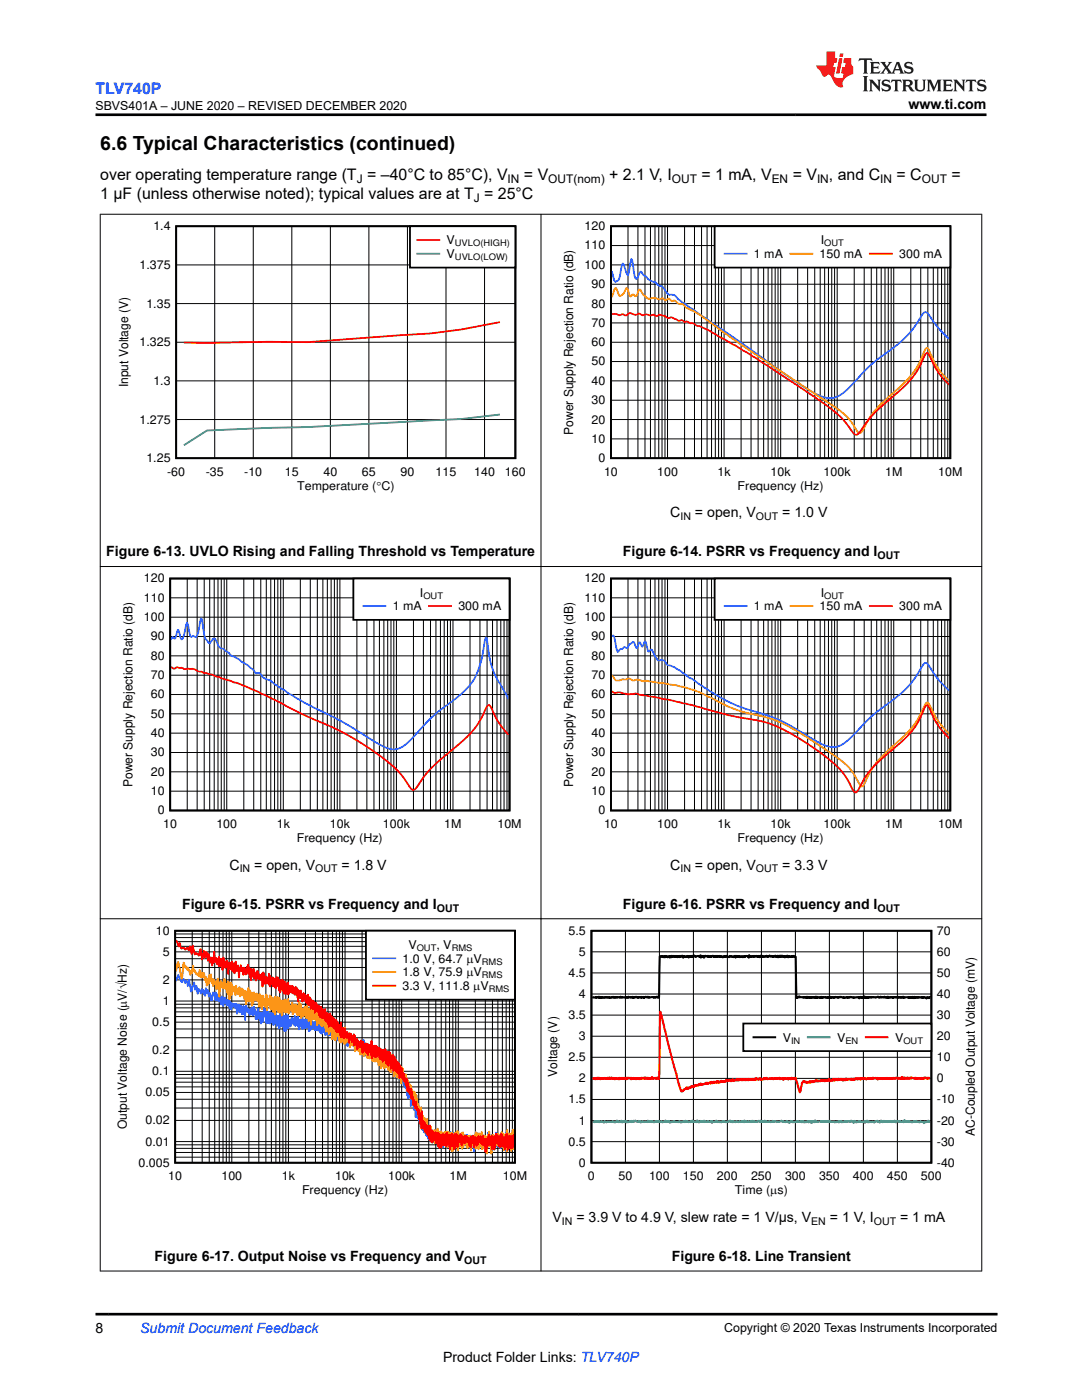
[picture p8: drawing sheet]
<svg xmlns="http://www.w3.org/2000/svg" width="216mm" height="279mm" viewBox="0 0 216 279" stroke-linecap="round" stroke-linejoin="round" font-family="sans-serif">
<defs><g id="words">
<text font-size="3.9" x="20" y="29.9">6.6 Typical Characteristics (continued)</text>
<text font-size="3.2" fill="#00f" x="19" y="18.7">TLV740P</text>
<g font-size="3.2">
<text x="20" y="35.8">over operating temperature range (T = –40°C to 85°C), V</text>
<text x="104.6" y="35.8">= V</text>
<text x="121.5" y="35.8">+ 2.1 V, I</text>
<text x="140" y="35.8">= 1 mA, V</text>
<text x="158.2" y="35.8">= V</text>
<text x="165.4" y="35.8">, and C</text>
<text x="178.9" y="35.8">= C</text>
<text x="189.8" y="35.8">=</text>
<text x="20" y="39.6">1 µF (unless otherwise noted); typical values are at T = 25°C</text>
</g>
<g font-size="2.8">
<text x="181.3" y="21.8">www.ti.com</text>
<text x="133.7" y="103.3">C</text>
<text x="138.7" y="103.3">= open, V</text>
<text x="156.1" y="103.3">= 1.0 V</text>
<text x="21.2" y="111.1">Figure 6-13. UVLO Rising and Falling Threshold vs Temperature</text>
<text x="124.3" y="111.1">Figure 6-14. PSRR vs Frequency and I</text>
<text x="45.8" y="173.6">C</text>
<text x="50.7" y="173.6">= open, V</text>
<text x="68.1" y="173.6">= 1.8 V</text>
<text x="133.7" y="173.6">C</text>
<text x="138.7" y="173.6">= open, V</text>
<text x="156.1" y="173.6">= 3.3 V</text>
<text x="36.3" y="181.4">Figure 6-15. PSRR vs Frequency and I</text>
<text x="124.3" y="181.4">Figure 6-16. PSRR vs Frequency and I</text>
<text x="110.2" y="243.9">V</text>
<text x="115" y="243.9">= 3.9 V to 4.9 V, slew rate = 1 V/µs, V</text>
<text x="165.6" y="243.9">= 1 V, I</text>
<text x="179.6" y="243.9">= 1 mA</text>
<text x="30.8" y="251.7">Figure 6-17. Output Noise vs Frequency and V</text>
<text x="134" y="251.7">Figure 6-18. Line Transient</text>
<text x="19" y="266.1">8</text>
<text x="88.4" y="271.7">Product Folder Links: TLV740P</text>
</g>
<text font-size="2.8" fill="#00f" x="28" y="266.1">Submit Document Feedback</text>
<g font-size="2.5">
<text x="19" y="21.9">SBVS401A – JUNE 2020 – REVISED DECEMBER 2020</text>
<text x="25.6" y="77.3" transform="rotate(-90 25.6 77.3)">Input Voltage (V)</text>
<text x="114.4" y="86.8" transform="rotate(-90 114.4 86.8)">Power Supply Rejection Ratio (dB)</text>
<text x="26.4" y="157.1" transform="rotate(-90 26.4 157.1)">Power Supply Rejection Ratio (dB)</text>
<text x="114.4" y="157.1" transform="rotate(-90 114.4 157.1)">Power Supply Rejection Ratio (dB)</text>
<text x="111.2" y="214.9" transform="rotate(-90 111.2 214.9)">Voltage (V)</text>
<text x="25.3" y="225.4" transform="rotate(-90 25.3 225.4)">Output Voltage Noise (PV/óHz)</text>
<text x="194.5" y="226.7" transform="rotate(-90 194.5 226.7)">AC-Coupled Output Voltage (mV)</text>
<text x="144.5" y="265.8">Copyright © 2020 Texas Instruments Incorporated</text>
</g>
<g font-size="2.4">
<text x="71.2" y="36.5">J</text>
<text x="94.5" y="40.3">J</text>
<text x="101.3" y="36.5">IN</text>
<text x="109.4" y="36.5">OUT(nom)</text>
<text x="134" y="36.5">OUT</text>
<text x="154" y="36.5">EN</text>
<text x="163" y="36.5">IN</text>
<text x="175.6" y="36.5">IN</text>
<text x="183.9" y="36.5">OUT</text>
<text x="30.6" y="45.9">1.4</text>
<text x="116.7" y="45.9">120</text>
<text x="27.8" y="53.7">1.375</text>
<text x="89.1" y="48.7">V</text>
<text x="89.1" y="51.5">V</text>
<text x="116.7" y="53.7">100</text>
<text x="116.7" y="49.8">110</text>
<text x="150.4" y="51.5">1 mA</text>
<text x="163.5" y="51.5">150 mA</text>
<text x="163.8" y="48.8">I</text>
<text x="179.4" y="51.5">300 mA</text>
<text x="118" y="57.5">90</text>
<text x="29.2" y="61.4">1.35</text>
<text x="118" y="65.2">70</text>
<text x="118" y="61.4">80</text>
<text x="27.8" y="69.1">1.325</text>
<text x="118" y="69.1">60</text>
<text x="30.6" y="76.8">1.3</text>
<text x="118" y="76.8">40</text>
<text x="118" y="72.9">50</text>
<text x="118" y="80.7">30</text>
<text x="27.8" y="84.5">1.275</text>
<text x="118" y="88.4">10</text>
<text x="118" y="84.5">20</text>
<text x="29.2" y="92.2">1.25</text>
<text x="33.4" y="95">-60</text>
<text x="41" y="95">-35</text>
<text x="48.7" y="95">-10</text>
<text x="56.8" y="95">15</text>
<text x="64.5" y="95">40</text>
<text x="72.2" y="95">65</text>
<text x="79.9" y="95">90</text>
<text x="86.9" y="95">115</text>
<text x="94.6" y="95">140</text>
<text x="100.8" y="95">160</text>
<text x="119.4" y="92.2">0</text>
<text x="120.5" y="95">10</text>
<text x="131.1" y="95">100</text>
<text x="143.2" y="95">1k</text>
<text x="153.8" y="95">10k</text>
<text x="164.3" y="95">100k</text>
<text x="176.6" y="95">1M</text>
<text x="187.2" y="95">10M</text>
<text x="59.3" y="97.7">Temperature (qC)</text>
<text x="147.2" y="97.7">Frequency (Hz)</text>
<text x="28.7" y="116.2">120</text>
<text x="83.8" y="119.1">I</text>
<text x="116.7" y="116.2">120</text>
<text x="163.8" y="119.1">I</text>
<text x="28.7" y="124">100</text>
<text x="28.7" y="120.1">110</text>
<text x="78.4" y="121.8">1 mA</text>
<text x="91.5" y="121.8">300 mA</text>
<text x="116.7" y="124">100</text>
<text x="116.7" y="120.1">110</text>
<text x="150.4" y="121.8">1 mA</text>
<text x="163.5" y="121.8">150 mA</text>
<text x="179.4" y="121.8">300 mA</text>
<text x="30.1" y="131.7">80</text>
<text x="30.1" y="127.8">90</text>
<text x="118" y="131.7">80</text>
<text x="118" y="127.8">90</text>
<text x="30.1" y="135.5">70</text>
<text x="118" y="135.5">70</text>
<text x="30.1" y="143.2">50</text>
<text x="30.1" y="139.4">60</text>
<text x="118" y="143.2">50</text>
<text x="118" y="139.4">60</text>
<text x="30.1" y="147.1">40</text>
<text x="118" y="147.1">40</text>
<text x="30.1" y="154.8">20</text>
<text x="30.1" y="151">30</text>
<text x="118" y="154.8">20</text>
<text x="118" y="151">30</text>
<text x="30.1" y="158.7">10</text>
<text x="118" y="158.7">10</text>
<text x="31.5" y="162.5">0</text>
<text x="32.6" y="165.3">10</text>
<text x="43.2" y="165.3">100</text>
<text x="55.2" y="165.3">1k</text>
<text x="65.8" y="165.3">10k</text>
<text x="76.4" y="165.3">100k</text>
<text x="88.7" y="165.3">1M</text>
<text x="99.3" y="165.3">10M</text>
<text x="119.4" y="162.5">0</text>
<text x="120.5" y="165.3">10</text>
<text x="131.1" y="165.3">100</text>
<text x="143.2" y="165.3">1k</text>
<text x="153.8" y="165.3">10k</text>
<text x="164.3" y="165.3">100k</text>
<text x="176.6" y="165.3">1M</text>
<text x="187.2" y="165.3">10M</text>
<text x="59.2" y="168">Frequency (Hz)</text>
<text x="147.2" y="168">Frequency (Hz)</text>
<text x="31.1" y="186.5">10</text>
<text x="32.5" y="190.8">5</text>
<text x="81.5" y="189.4">V</text>
<text x="87.1" y="189.4">, V</text>
<text x="113.5" y="186.5">5.5</text>
<text x="115.5" y="190.7">5</text>
<text x="186.9" y="190.7">60</text>
<text x="186.9" y="186.5">70</text>
<text x="32.5" y="196.3">2</text>
<text x="80.3" y="192.1">1.0 V, 64.7 PV</text>
<text x="80.3" y="194.8">1.8 V, 75.9 PV</text>
<text x="80.3" y="197.6">3.3 V, 111.8 PV</text>
<text x="113.5" y="195">4.5</text>
<text x="186.9" y="195">50</text>
<text x="32.5" y="200.6">1</text>
<text x="113.5" y="203.4">3.5</text>
<text x="115.5" y="199.2">4</text>
<text x="186.9" y="203.4">30</text>
<text x="186.9" y="199.2">40</text>
<text x="30.4" y="204.8">0.5</text>
<text x="115.5" y="207.6">3</text>
<text x="156.2" y="207.9">V</text>
<text x="167" y="207.9">V</text>
<text x="178.6" y="207.9">V</text>
<text x="186.9" y="207.6">20</text>
<text x="30.4" y="214.6">0.1</text>
<text x="30.4" y="210.4">0.2</text>
<text x="113.5" y="211.8">2.5</text>
<text x="186.9" y="211.8">10</text>
<text x="29" y="218.8">0.05</text>
<text x="113.5" y="220.2">1.5</text>
<text x="115.5" y="216">2</text>
<text x="186.9" y="220.2">-10</text>
<text x="186.9" y="216">0</text>
<text x="29" y="224.4">0.02</text>
<text x="115.5" y="224.4">1</text>
<text x="186.9" y="224.4">-20</text>
<text x="27.6" y="232.8">0.005</text>
<text x="29" y="228.6">0.01</text>
<text x="113.5" y="228.6">0.5</text>
<text x="115.5" y="232.8">0</text>
<text x="186.9" y="232.8">-40</text>
<text x="186.9" y="228.6">-30</text>
<text x="33.6" y="235.6">10</text>
<text x="44.2" y="235.6">100</text>
<text x="56.2" y="235.6">1k</text>
<text x="60.3" y="238.3">Frequency (Hz)</text>
<text x="66.9" y="235.6">10k</text>
<text x="77.4" y="235.6">100k</text>
<text x="89.7" y="235.6">1M</text>
<text x="100.3" y="235.6">10M</text>
<text x="117.3" y="235.6">0</text>
<text x="123.4" y="235.6">50</text>
<text x="129.5" y="235.6">100</text>
<text x="136.3" y="235.6">150</text>
<text x="143.1" y="235.6">200</text>
<text x="146.7" y="238.3">Time (Ps)</text>
<text x="149.9" y="235.6">250</text>
<text x="156.6" y="235.6">300</text>
<text x="163.4" y="235.6">350</text>
<text x="170.2" y="235.6">400</text>
<text x="177" y="235.6">450</text>
<text x="183.8" y="235.6">500</text>
</g>
<g font-size="2.1">
<text x="135.8" y="103.8">IN</text>
<text x="150.8" y="103.8">OUT</text>
<text x="175.1" y="111.6">OUT</text>
<text x="47.8" y="174.1">IN</text>
<text x="62.9" y="174.1">OUT</text>
<text x="135.8" y="174.1">IN</text>
<text x="150.8" y="174.1">OUT</text>
<text x="87.1" y="181.9">OUT</text>
<text x="175.1" y="181.9">OUT</text>
<text x="112.1" y="244.4">IN</text>
<text x="161.9" y="244.4">EN</text>
<text x="174.4" y="244.4">OUT</text>
<text x="92.6" y="252.2">OUT</text>
</g>
<g font-size="1.8">
<text x="90.8" y="49.2">UVLO(HIGH)</text>
<text x="90.8" y="51.9">UVLO(LOW)</text>
<text x="164.5" y="49.2">OUT</text>
<text x="84.5" y="119.5">OUT</text>
<text x="164.5" y="119.5">OUT</text>
<text x="83.2" y="189.8">OUT</text>
<text x="90.1" y="189.8">RMS</text>
<text x="96.1" y="192.5">RMS</text>
<text x="96.1" y="195.2">RMS</text>
<text x="97.5" y="198">RMS</text>
<text x="157.8" y="208.3">IN</text>
<text x="168.7" y="208.3">EN</text>
<text x="180.3" y="208.3">OUT</text>
</g>
</g></defs>
<path d="M35.2 45.2h67.6v46.2h-67.6z" fill="none" stroke="#000" stroke-width=".36"/>
<g fill="none" stroke="#000" stroke-width=".2">
<path d="M35.2 52.9h67.6M42.8 45.2v46.3M50.5 45.2v46.3M58.2 45.2v46.3M65.9 45.2v46.3M73.6 45.2v46.3M81.3 45.2v46.3M89 45.2v46.3M96.7 45.2v46.3M35.2 76h67.6M35.2 68.3h67.6M35.2 60.6h67.6"/>
<path d="M35.2 83.7h67.6"/>
</g>
<path d="M99.8 64.3l-7.7 1.5-6.2 .7-24.6 1.8-7.7-.1-12.3 .2h-4.6" fill="none" stroke="#f00" stroke-width=".36"/>
<path d="M99.8 82.7l-7.7 .9-30.8 1.6-7.7 .2-12.3 .5-4.6 3" fill="none" stroke="#329865" stroke-width=".36"/>
<path d="M81.8 45.2h21v8.2h-21z" fill-rule="evenodd" fill="#fff"/>
<path d="M81.8 45.2h21v8.2h-21zM121.9 45.2h67.7v46.2h-67.7z" fill="none" stroke="#000" stroke-width=".36"/>
<path d="M83.3 47.9h4.3M122.1 62.7h.7a1.63 1.63 0 0 0 1.5 0l.3 .2a.97 .97 0 0 0 1-.4l.4 .1a1.32 1.32 0 0 0 1.5 0 1.28 1.28 0 0 0 1.5 .1 1.73 1.73 0 0 0 1.5 .1l.6 .3a1.7 1.7 0 0 1 1.8 .1l.3 .3a1.4 1.4 0 0 1 1.6 .2 1.18 1.18 0 0 0 1.3 .2l.4 .3a1.65 1.65 0 0 1 1.3 .3h.5a2.34 2.34 0 0 0 1.6 .7l2.8 1.5 8.2 4.8 11.6 7.7 4.3 3.2a20.4 20.4 0 0 1 3.7 4.2l.2 .1a1.62 1.62 0 0 0 1.3-1.1l1.4-1.9 1.3-1.5 5.8-5.1a16.9 16.9 0 0 0 4.2-6.5l.2-.2a1.89 1.89 0 0 1 1 1.5 13.9 13.9 0 0 0 3.5 4.9" fill="none" stroke="#f00" stroke-width=".36"/>
<path d="M83.3 50.6h4.3" fill="none" stroke="#329865" stroke-width=".36"/>
<g fill="none" stroke="#000" stroke-width=".2">
<path d="M121.9 56.7h67.7M121.9 52.9h67.7M121.9 49h67.7M125.3 45.2v46.3M127.3 45.2v46.3M128.7 45.2v46.3M129.8 45.2v46.3M130.7 45.2v46.3M131.4 45.2v46.3M132.1 45.2v46.3M132.7 45.2v46.3M133.2 45.2v46.3"/>
<path d="M136.6 45.2v46.3M138.6 45.2v46.3M140 45.2v46.3M141.1 45.2v46.3M142 45.2v46.3M142.7 45.2v46.3M143.4 45.2v46.3M144 45.2v46.3M144.5 45.2v46.3M147.9 45.2v46.3M149.9 45.2v46.3M151.3 45.2v46.3"/>
<path d="M152.4 45.2v46.3M153.3 45.2v46.3M154 45.2v46.3M154.7 45.2v46.3M155.2 45.2v46.3M155.8 45.2v46.3M159.2 45.2v46.3M161.2 45.2v46.3M162.6 45.2v46.3M163.7 45.2v46.3M164.5 45.2v46.3M165.3 45.2v46.3"/>
<path d="M166 45.2v46.3M166.5 45.2v46.3M167.1 45.2v46.3M170.5 45.2v46.3M172.4 45.2v46.3M173.9 45.2v46.3M174.9 45.2v46.3M175.8 45.2v46.3M176.6 45.2v46.3M177.2 45.2v46.3M177.8 45.2v46.3M178.3 45.2v46.3"/>
<path d="M181.7 45.2v46.3M183.7 45.2v46.3M185.1 45.2v46.3M186.2 45.2v46.3M187.1 45.2v46.3M187.9 45.2v46.3M188.5 45.2v46.3M189.1 45.2v46.3M121.9 79.9h67.7M121.9 76h67.7M121.9 72.2h67.7M121.9 68.3h67.7"/>
<path d="M121.9 64.4h67.7M121.9 60.6h67.7M121.9 87.6h67.7M121.9 83.7h67.7"/>
</g>
<path d="M122.1 54.1l.5 1.9 .2 .2h.1l.5-.3 .2-.4 .5-2.7 .2-.2 .8 2.2 .2 .1 .7-3.2 .1 .2 .7 3.7 .2 .1 .2-.2 .6-1.3 .5 .6 .6 .3a3.6 3.6 0 0 0 2 1.3l.5 .6a1.24 1.24 0 0 1 1.3 1 1.19 1.19 0 0 0 1.6 .8l.5 .3 1.3 1.2 .7 .4 .7 .6 9.1 6.2 9.8 7 3.9 2.7 2.6 1.4a4.6 4.6 0 0 0 6.2-.9l4.8-5 4.9-3.7 1.9-1.6a26 26 0 0 0 3.7-5l.1-.1a2.11 2.11 0 0 1 1.4 1.3l1.7 2.3 1.8 1.8" fill="none" stroke="#3265ff" stroke-width=".36"/>
<path d="M122.1 59.3l.7-1.8a1.54 1.54 0 0 1 .6 1.2l.2 .3h.3l.5-.4 .6-1.1h.1l.7 1.7a.56 .56 0 0 1 .7-.4l.3 .3 .2-.1 .7-1.2 .6 1a1.99 1.99 0 0 0 1.4 .8l.8-.1 1.2 .2a.61 .61 0 0 1 1 .2l.5-.3a.53 .53 0 0 1 .7 .4l.4 .1a.73 .73 0 0 1 1 .4l.2 .1a1.46 1.46 0 0 1 1.5 .8l1.5 .7 1.5 1 9.2 6.6 17.9 11.9a12 12 0 0 1 4.1 4.6 .4 .4 0 0 0 .7 .1l.1-.2a23.5 23.5 0 0 1 7.1-8.5l1.4-1.2a15.7 15.7 0 0 0 4-6.5l.4-.5a2.54 2.54 0 0 1 1 1.7 13.3 13.3 0 0 0 3.5 5" fill="none" stroke="#ff9800" stroke-width=".36"/>
<path d="M142.6 45.2h47v8.2h-47z" fill-rule="evenodd" fill="#fff"/>
<path d="M142.6 45.2h47v8.2h-47zM34 115.5h67.7v46.3h-67.7z" fill="none" stroke="#000" stroke-width=".36"/>
<path d="M144.6 50.6h4.4M34.1 127.6l.4-.5 .3 .4 .2-.1 .5-1.7 .1 .1 .6 1.8h.1l.4-.7 .7-2.6 .6 2.8 .5-.2 .5 .2 .2-.1a5.3 5.3 0 0 0 .7-2.7l.2-.8 .1-.1 .2 .8a9.2 9.2 0 0 0 .7 3.4l.1 .1a.75 .75 0 0 0 .7 .6l.5-.7 .4-.2 .5 .8a1.41 1.41 0 0 0 1.3 1.3l.9 .7a2.62 2.62 0 0 0 1.5 1l.7 .4 .5 .5a10.7 10.7 0 0 1 3 2.3h.2a.99 .99 0 0 1 1 .7l.5 .4a8.2 8.2 0 0 1 2.7 1.6l5.3 3.2 7.8 4 7.1 4.3a4 4 0 0 0 4.9 .2l1.3-1.2 4.6-4.9 5.4-4.2a11.7 11.7 0 0 0 4.1-6.9l.8-4.4 .2 .2a23.6 23.6 0 0 0 1.4 6.6l3 5.5" fill="none" stroke="#3265ff" stroke-width=".36"/>
<path d="M157.7 50.6h4.4" fill="none" stroke="#ff9800" stroke-width=".36"/>
<path d="M173.6 50.6h4.4M34.1 133.1l.2 .1a.6 .6 0 0 0 1 0l.9 .1a1.24 1.24 0 0 0 1.3 .1l.5 .1a2.46 2.46 0 0 1 1.7 .5l2.7 .6 .7 .4 4.2 1.3 2.1 .8 3.5 1.6 7 3.6 7.4 3.3 2.9 1.5 3.2 2.1 3.1 2.1 2.2 1.8a18.6 18.6 0 0 1 3.3 4.3l.4 .2a2.5 2.5 0 0 0 1.5-1.6l1.2-1.6 1.7-1.8 6.2-5.4a16 16 0 0 0 4.1-6.1l.3-.4a2.01 2.01 0 0 1 1.1 1.5 14.2 14.2 0 0 0 3 4.4" fill="none" stroke="#f00" stroke-width=".36"/>
<g fill="none" stroke="#000" stroke-width=".2">
<path d="M34 119.3h67.7M37.4 115.5v46.3M39.3 115.5v46.3M40.7 115.5v46.3M41.8 115.5v46.3M42.7 115.5v46.3M43.5 115.5v46.3M44.2 115.5v46.3M44.7 115.5v46.3M45.2 115.5v46.3M48.6 115.5v46.3M50.6 115.5v46.3"/>
<path d="M52 115.5v46.3M53.1 115.5v46.3M54 115.5v46.3M54.8 115.5v46.3M55.4 115.5v46.3M56 115.5v46.3M56.5 115.5v46.3M59.9 115.5v46.3M61.9 115.5v46.3M63.3 115.5v46.3M64.4 115.5v46.3M65.3 115.5v46.3"/>
<path d="M66.1 115.5v46.3M66.7 115.5v46.3M67.3 115.5v46.3M67.8 115.5v46.3M71.2 115.5v46.3M73.2 115.5v46.3M74.6 115.5v46.3M75.7 115.5v46.3M76.6 115.5v46.3M77.4 115.5v46.3M78 115.5v46.3M78.6 115.5v46.3"/>
<path d="M79.1 115.5v46.3M82.5 115.5v46.3M84.5 115.5v46.3M85.9 115.5v46.3M87 115.5v46.3M87.9 115.5v46.3M88.6 115.5v46.3M89.3 115.5v46.3M89.9 115.5v46.3M90.4 115.5v46.3M93.8 115.5v46.3M95.8 115.5v46.3"/>
<path d="M97.2 115.5v46.3M98.3 115.5v46.3M99.2 115.5v46.3M99.9 115.5v46.3M100.6 115.5v46.3M101.2 115.5v46.3M34 138.6h67.7M34 134.7h67.7M34 130.9h67.7M34 127h67.7M34 123.2h67.7M34 157.9h67.7"/>
<path d="M34 154h67.7M34 150.2h67.7M34 146.3h67.7M34 142.5h67.7"/>
</g>
<path d="M70.5 115.5h31.2v8.2h-31.2z" fill-rule="evenodd" fill="#fff"/>
<path d="M70.5 115.5h31.2v8.2h-31.2zM121.9 115.5h67.7v46.3h-67.7z" fill="none" stroke="#000" stroke-width=".36"/>
<path d="M72.5 120.9h4.4M122.1 127l.3-.2 .2 .4 .7 2.9 .5-.6h.3l.5-.4 .5 .2a2.04 2.04 0 0 1 1.4-1.2l.5 1.3 .2-.1 .5-1.1 .5 .9 .5-1.1 .2 .1 .5 1.9 .1 .1 .4-.5h.1l.9 1.6a.66 .66 0 0 0 .8 .6l.9 .1a1.3 1.3 0 0 0 1.3 1l1.7 .9 3.9 2.7 5.6 3.4 2.5 1.2 5.6 1.7 2.1 .8 3.2 1.7 5.1 3a4.3 4.3 0 0 0 5.9-.8l4.6-4.7 4.2-3.2 2.4-2a22.5 22.5 0 0 0 3.7-5.1 .63 .63 0 0 1 1 .4 18.6 18.6 0 0 0 4 5" fill="none" stroke="#3265ff" stroke-width=".36"/>
<path d="M85.6 120.9h4.4M122.1 138a1.13 1.13 0 0 0 1.3 .2h.4a5 5 0 0 0 3.2 .2l1 .3 2.4 .4 4.2 .8 3.4 .8 7.3 2 6.2 1.1 2.2 .7 2.4 1 3.4 1.9 3.7 2.5 2.9 2.2a14.2 14.2 0 0 1 4.2 5.8l.4 .3a4.6 4.6 0 0 0 1.5-2.3 27.4 27.4 0 0 1 6.6-6.9l1.7-1.5a16.4 16.4 0 0 0 4.2-6.6l.2-.2a2.36 2.36 0 0 1 1 1.7 13.6 13.6 0 0 0 3.5 4.9" fill="none" stroke="#f00" stroke-width=".36"/>
<g fill="none" stroke="#000" stroke-width=".2">
<path d="M121.9 119.3h67.7M125.3 115.5v46.3M127.3 115.5v46.3M128.7 115.5v46.3M129.8 115.5v46.3M130.7 115.5v46.3M131.4 115.5v46.3M132.1 115.5v46.3M132.7 115.5v46.3M133.2 115.5v46.3M136.6 115.5v46.3M138.6 115.5v46.3"/>
<path d="M140 115.5v46.3M141.1 115.5v46.3M142 115.5v46.3M142.7 115.5v46.3M143.4 115.5v46.3M144 115.5v46.3M144.5 115.5v46.3M147.9 115.5v46.3M149.9 115.5v46.3M151.3 115.5v46.3M152.4 115.5v46.3M153.3 115.5v46.3"/>
<path d="M154 115.5v46.3M154.7 115.5v46.3M155.2 115.5v46.3M155.8 115.5v46.3M159.2 115.5v46.3M161.2 115.5v46.3M162.6 115.5v46.3M163.7 115.5v46.3M164.5 115.5v46.3M165.3 115.5v46.3M166 115.5v46.3M166.5 115.5v46.3"/>
<path d="M167.1 115.5v46.3M170.5 115.5v46.3M172.4 115.5v46.3M173.9 115.5v46.3M174.9 115.5v46.3M175.8 115.5v46.3M176.6 115.5v46.3M177.2 115.5v46.3M177.8 115.5v46.3M178.3 115.5v46.3M181.7 115.5v46.3M183.7 115.5v46.3"/>
<path d="M185.1 115.5v46.3M186.2 115.5v46.3M187.1 115.5v46.3M187.9 115.5v46.3M188.5 115.5v46.3M189.1 115.5v46.3M121.9 138.6h67.7M121.9 134.7h67.7M121.9 130.9h67.7M121.9 127h67.7M121.9 123.2h67.7M121.9 157.9h67.7"/>
<path d="M121.9 154h67.7M121.9 150.2h67.7M121.9 146.3h67.7M121.9 142.5h67.7"/>
</g>
<path d="M122.1 134.9l.3 .3a1.15 1.15 0 0 0 1.7 .4h.5a1.52 1.52 0 0 1 1.5 .1l.4 .1a3 3 0 0 1 2 .2l.7-.1 3 .4 4.8 1 2.7 .9 5.4 2.7 2 .8 7.5 2 2.4 1.1 2.5 1.4 8 5.3a11.9 11.9 0 0 1 4.2 5.3l.2 .1a1.49 1.49 0 0 0 1-1.3 20.9 20.9 0 0 1 6.2-7.6l1.6-1.4a17.6 17.6 0 0 0 4-6.2l.2-.2a1.57 1.57 0 0 1 1 1.4 13.9 13.9 0 0 0 3.5 4.8" fill="none" stroke="#ff9800" stroke-width=".36"/>
<path d="M142.6 115.5h47v8.2h-47z" fill-rule="evenodd" fill="#fff"/>
<path d="M142.6 115.5h47v8.2h-47zM35 185.8h67.7v46.2h-67.7z" fill="none" stroke="#000" stroke-width=".36"/>
<path d="M144.6 120.9h4.4M35.1 195.7l.5-1.1 .2 .7 .5 .7 .2-.6 .3 .1 .2 .7 .2-.5 .3 1.1 .2-1.3 .4 2.4 .3-1 .2-.1 .1-.8 .2 1.5 .2-.7h.1l.2 1.5 .2-.8 .1-.1 .2 .3 .1 .6 .3-.9 .1 .6 .1 .1 .1-.5 .1 .8 .1-.2 .1 .6 .2-1.6 .1 1 .2-.6 .3 1.3 .2-.8 .3 1.6 .3-1.7 .3 .7 .1 .9 .1-1.6 .2 1.7 .1-.9 .1 .9v-1.3l.2 1.1 .1-.9v1.3l.2-1.6 .2 2.2 .2-1.6v.4l.1-.3v.3l.1-.2 .1 1.7v-1.6l.1 .9 .2-1 .1 1.1v-.5l.1 .7v-1l.2 1.3 .2-1.2v.9l.1-.6 .1 .8 .1-.8v1.4l.2-1.1 .2 1.4v-1.2v.8l.2-.7 .1 .4 .1-.3 .1 .1 .1-.2 .2 .8 .2-.9 .1 2 .3-1.8 .1 1.4 .1-1.4v1.5l.3-1.3 .2 1.8 .3-1.7 .1 1.6 .1-.5 .1 1.7 .2-3 .2 1.3 .1-.8 .3 1.2 .1-.3v.6l.2-1.2v.6l.1-.4 .1 .7 .1-1.3 .1 1.7 .1-.6 .1 .3v-1.5l.1 1.2v-.8l.1 1 .1-.8 .1 1.9 .2-1.4 .1 1.4 .2-1.8v1.3v-1.7l.3 2.1v-.9v.8v-.3l.1 .2v-1l.2 2.2 .1-2.1 .1 1.8 .1-1.8 .1 1.6 .2-2.7 .4 3 .2-2.6 .1 2.7 .1-2.2 .1 1.8 .1-1.4 .1 1.9v-1.9l.1 1.7v-1.9l.1 1.2 .1-.9v.8l.1-.8 .1 1.6 .1-2.1v1.5l.1-.9v2l.2-2.2v2l.1-1.5v1.1l.1-1 .1 .8v-1.2l.1 1.2v-.3v.2v-1.2v1.5l.1-1.3v2.1v-2l.2 1.1v-.8l.1 1.3v-1.2l.1 1.4v-1.8l.1 1.3v-1.3v2.5l.1-2.6 .1 2.1v-2.2v.1v-.3l.1 2.3 .1-2.5v2.5l.1-1.9v2l.1-2.3v2.1l.1-1.2 .1 1.2v-1.9l.2 2.4v-2.3v2.9l.1-2.5v1.3v-1.2l.1 1.1 .1-1.1v2.4l.1-2.4v1.7v-2.3l.1 2.2v-2.3l.2 2.2v-2.2l.1 2.7v-1.7l.1 1.2v-.8v.3l.2-.8 .1 1.4v-1l.1 .9 .2-1.7 .1 .9 .1-.9 .2 1.4 .2-1.7 .1 1.9 .1-1.4 .1 1.3v-1.1l.1 .8 .1-.5v.2l.1-1.1v1.8l.1-1.6 .1 2.3 .2-1.9v1.4l.1-1.2 .1 1.2 .1-1.3 .1 1.2 .1-1.1v.7v-1.3l.1 2.2 .1-1.6v1v-1l.1 .9 .2-.8 .1 1.4v-1.8l.1 1.7 .1-1.5 .1 1.3 .1-1.1v1.3l.2-1.9 .1 2.6 .1-1.9 .1 1.9v-2.1l.2 1.8 .1-1.9 .2 1.7v-1.4l.2 1.2v-1v.7l.1-.7 .1 .6 .1-.4v1.3l.1-1.7 .1 1.5 .1-1.7v1.6v-1.6l.1 1.9v-1.3v.9v-1.1l.1 1.1v-1.4l.2 1.9v-1.6l.1 1.5 .1-1.4 .1 1.4 .1-1.7v2.2l.1-1.7v1.7l.2-1.6v1.8v-2l.1 1.7v-1.5l.1 1.1v-1l.1 1v-1v.6v-1.6v2.4l.1-1.7 .1 1.3v-1.2v.7l.1-.6 .1 .7v-.5v1.9l.1-1.8 .1 1.7v-1.8l.2 1.7v-1.6l.1 1.6v-1.6l.1 1.3v-1.2v1.4l.1-1.9v2.3l.2-2.2v2.1v-1.8l.1 1.7 .1-1.5v1.5l.1-1.6v1.6l.1-1.2 .1 1.2v-1.4l.1 1.3v-1.3v1.4l.1-1.2 .1 1.9v-2l.1 2.2v-1.9v.9l.1-1v1.8v-1.3v.8l.1-1v1.3v-1.3l.1 1.1 .1-1.3 .1 1.4v-1l.1 1.6v-1.6l.1 1.1 .1-1.5v2.2v-2.3l.1 1.7 .2-1.6 .1 2.2 .1-1.6v1.1v-1l.1 1.9v-2l.1 1.8v-1.9l.1 2 .1-2.2 .1 1.8v-1.6l.1 1.9v-1.6v2l.1-2.3v2.2l.1-2v1l.1-.8 .1 1.5v-.9l.1 1 .1-1.4v.7l.1-.3v1.8l.1-1.2v.2l.1-.3 .1 1.2 .1-1.3 .2 1.3 .1-1.1 .1 .5 .1-.3v.3v-.6l.2 .8 .1-.7v1.2l.1-.9v.1v.8l.2-1.2 .1 1.4 .1-1.7v1.3l.1-.6 .1 .7v-1l.2 1.4 .2-1.1v1.4l.2-1.4v1.3l.2 .5 .1-1.3v1.2l.1-1.4 .1 1.9 .1-1.8v.9l.1-.5v.4l.1-1.7v2v-.3l.1 1 .1-1.9 .1 2.4 .1-1.9 .1 1.1 .1-1.1v1.8v-1.6l.1 1.3 .1-1.5v1.5l.1-1 .1 1.3v-1.4l.1 1.2 .1-1.6 .1 2.2v-2.2l.2 2.3v-1.5l.1 1.4 .1-1.5 .1 1.8 .2-2.2v2l.1-1.5 .1 1.2v-1l.1 .9v-.6v1.3l.2-2.4 .1 2.2v-1.3l.1 1.1v-1.1v1.4v-1.6l.1 1.4v-1.2v1.1l.1-.9v1.5l.1-2.1 .1 1.9 .1-1.7 .2 1.7v-1.6l.1 2v-2v1.4v-.6v.9l.1-1.2 .1 1.4 .1-1.4v1.5v-1.6l.1 2.4v-2.3l.1 2.2 .1-2.6 .2 2.4v-1.5l.1 1.4v-1.2v1.2l.1-1.3 .1 1.2 .1-1.5v1.3v-.6l.1 1v-1.1l.1 1.2v-1.3v1.8l.1-2.1 .1 2.2v-1.8l.1 1.5v-1.7l.1 1.9v-2l.1 1.8v-1.6l.2 2.2 .1-2.1 .1 2.4v-1.6v1.2v-1.5l.1 1.7v-1.9l.1 2.1v-.5l.1 .6v-1.8v1.8l.1-1.4 .1 1.2v-1v1.3l.1-2.5 .1 3.2v-2.2l.1 2.1v-1.9l.1 1.7v-1.5v.9v-.8l.1 2.5v-2.6v2.1v-1.9l.1 1.8v-1.4l.1 1.9v-2.2v2.1l.1-1.5 .1 1.7v-1.8l.1 2v-1.9l.1 1.9v-1.8l.1 2.5v-2.4v2l.2-1.9 .3 2.7v-1.2l.3 1.7 .2-1.1 .1 2.5 .1-2 .1 2.7 .1-2.2 .2 1.9 .1-1.1 .2 3 .1-2.8v1.9l.1-1.1 .1 1.5 .1-1 .1 1.4v-.9l.1 1.7 .1-1.7v1.4l.1-1 .1 2.8 .1-2 .1 1.8v-1.7l.1 1.8 .1-1.1v1.4l.1-.9 .1 .7v-.9l.1 1.4v-1.4l.1 2 .2-2.3v3.1l.1-1.7 .1 1.8 .1-1.4 .1 1.9 .1-.9v.7l.1-1.6v1.8l.1-1.4 .1 1.9v-1l.1 1.1v-.9v.2l.1-.4v.8v-.8l.1 .7v-1.3l.2 2.3v-1.3v.9v-1.3l.2 1.1v-1l.1 2.2 .1-2 .1 1.8v-1.4l.1 1v-.8v1.2l.1-1.1v1.7v-1.8l.1 1.5v-1.4v1.3l.1-1v.6l.1-1.4 .1 2.4 .1-1.9v1.9v-1.7l.1 1.4 .1-1.5 .1 1.4 .1-1.6 .1 1.6 .1-1.3 .2 1.8 .1-2 .1 2.1 .1-1.3v1.6v-2.2l.1 2.7v-2.4l.1 1.7 .1-1.9 .1 1.9v-2.4l.2 2.4v-1.9v2.8l.1-2.9 .1 2.6v-2.6v1.9l.1-1.6v1.1v-1v2.4l.2-2.3v1.6l.1-1.5v1.1v-1.7l.1 2.2 .1-2.2v2.1l.1-2.1 .1 2.9 .1-2.6 .1 2.2 .1-2.4 .1 2.1 .1-2.2v1.9v-2.1l.1 2.9 .2-3 .1 2.5v-2v2.5l.1-2.5v1.7v-1.2v1.4l.1-1.5 .1 1.8v-1.8v1.9l.1-2.6v2v-1.4v1.5l.1-2v1.6v-1.4v1.9v-.8l.1 1 .1-1.5v1.6v-2v1.8l.1-1.6v2.2v-2.3l.1 2.4v-1.8v.4v-.5v1.3v-1.6l.1 1.9v-2.2v1.5l.1-2v2.7v-2l.1 1.9v-2.2v2.5v-2.1l.1 1.9 .1-2.6v2.5v-2.2v1.8v-1.7l.2 1 .1-.7 .1 1.2 .2-1.6 .2 1.9 .2-2 .1 1.1v-.3l.1 .4v-1l.1 1.5 .1-.9 .1 .4v-.4l.1 .8v-.8v1.5l.2-2.2 .1 1.7v-1.5l.1 1.2 .1-1 .1 1.1v-1.1l.1 .9v-.6l.1 2 .2-1.7v.6l.1-1.4 .1 1.6 .1-1.6 .2 1.8v-.7l.1 2.1v-2.3l.1 1 .1-1.3v1.3l.1-.5v.5l.1-.9v1v-1.3l.1 1.3v-1.3l.1 1.6v-2.8l.2 2.8 .1-2.1 .1 1.2 .1-1.3 .1 .9v-1.1l.1 2.2v-1.9l.1 1.5 .1-1.8v1.7v-1.4l.2 1.5 .1-1.2 .1 .8v-1.4v1.8l.1-1.6v1.8l.1-1.5 .1 1.7v-.8v1.3l.1-2.5v2.4v-2.1l.1 1.4v-1l.1 1 .1-1.4 .1 .8v-.8v.6l.1-1.6v2v-2v1.9l.1-1.1 .1 .9 .1-1v1.8l.1-1.4v1v-1.5l.1 1.1v-.8l.1 .6v-1.1l.1 2.4 .1-1.9 .1 2.5v-2.6l.1 1.8 .1-1.8v1.2l.1-1v2l.1-1.9 .1 1.7 .1-2.4v1.9l.1-2.4 .1 2.6v-2.1v1.6l.1-1.3 .1 2v-2l.1 1.9 .1-1.7v2.1l.1-2 .1 1.7v-1.9l.2 2.2v-1.9v.9l.1-1.3v1.5l.1-1.9v2.2l.1-1.8 .1 1.3v-1.5l.1 2.2 .1-2 .1 2 .1-1.5v1.3l.1-1.2v2.2l.1-3.5v2.6l.1-2.3 .1 3 .1-2.6v1.8l.1-1.2 .1 1.4v-1.4v1.8v-2.2l.1 2 .1-2.1 .1 1.9 .1-1.7 .1 1.4v-1.7l.1 1.8v-1.5v1.8v-1.7l.1 1.4 .1-1.8v2.5l.2-3.2 .1 3.1 .1-2.8v.6" fill="none" stroke="#3265ff" stroke-width=".36"/>
<path d="M157.7 120.9h4.4M35.1 193.7l.5-1.7 .6 3.3 .4-3.2 .4 1 .2-.2 .3 .7 .1-.5 .4 1.5 .2-.9 .1 .5 .3-1.4 .1 1 .1-.2 .2 .5 .1-.1 .1 .4v-.1l.2 .2 .1-.2 .2 .5 .1-1.2 .2 1.5 .2-1 .2 .1 .1 .8 .2-.8 .2 1.4 .1-.7 .2 1.8 .1-1.2h.1l.1 .9 .2-1.6 .1 1.2 .1-1.3 .1 .7 .1-1 .1 1.6 .1-.7 .2 1.5 .1-1.4 .1 .9 .1-.5 .1 .6v-.3l.1 .3v-.3l.1 .2 .1 1.2 .1-1.5 .1-.7 .2 .7 .2 2.9 .1-2.6v1l.2-1.5v.9v-.6l.1 .8 .1-.7 .2 1 .2-1.7v1.1l.1-1.2 .1 1.9 .1-.9 .1 .9 .1-.9v1.6l.1-1.7 .2 2 .1-2.5v3.6l.1-3 .1 1.3v-1.5v3.1l.2-3.3 .1 2.6 .1-2 .1 1.9v-2l.2 1.5 .2-1.1 .1 .9 .1-.7 .1 1.5 .1-1.9 .3 1.4 .1-.7 .1 1.1 .2-1.5 .1 1.8 .2-.9v.7l.1-1.4 .1 .4v-.3l.1 1.3 .2-.9 .2 1.7 .1-1.7 .2 2.7 .2-2.6 .2 2.1v-2.7l.2 2.6 .1-2.2 .2 1.8v-1.4l.1 .4v-.2l.1 2.5 .1-2.6 .2 2.2 .2-2.3 .1 1.6 .1-1.2 .1 .6 .1-.5 .1 .9v-1.2l.1 1.5v-1.3l.2 1.3 .1-1 .1 2 .1-2.3 .1 2.3v-1.1l.1 1.3v-2l.3 2.5v-2.7l.1 1.4 .1-1.4 .1 1.4v.1v-.9l.1 1.5 .2-1.2 .1 1.4 .2-2.5 .1 3.2 .1-2.4 .1 .6v-.4v1.2l.1-1.3v1v-1.1l.1 1 .1-1.7 .1 2.4v-.2v.3l.1-2.2v2.6l.1-2.5 .1 2.1v-1.3l.1 1.6 .1-2.2 .1 2.8 .2-2.6 .1 1.6v-2l.1 3.5v-3.2l.1 2.1v-2.1l.2 2.1 .1-1.8v1.9v-2.6l.1 2.3v.1v-1.9l.1 2.3v-1.8l.1 2v-2.3l.1 1.8v-2.3l.1 3v-2.4l.2 2.3v-2.4l.1 2.2 .1-1.4v2.3v-2.1l.1 .3v-.6v1.5v-2v2.2l.1-2.3v2.1l.1-1.8 .1 1.7v-2.1l.1 2.4 .2-2.6v2.5l.1-1.9v1.9v-2.2l.1 2.2v-2.2l.2 1.9 .1-2v2.4l.1-2.6 .1 2.8 .1-2v.5l.1-.2 .1 .5h.1l.1 .7 .2-1.6 .1 2.4 .1-2 .1 1.4 .1-1.4 .1 1.6 .1-.9 .1 .9v-1.7l.1 1.4 .2-1v1v-.7l.1 1.5 .1-1.7 .1 1.6 .1-2.6 .2 2.8 .1-2.3 .1 2.8v-1.9l.1 1.6 .1-1.4 .1 1.3 .1-1.2v1.3l.1-1.7 .2 1.2v-1.6l.1 1.8 .2-1.7 .1 2.3v-2.4l.1 1.6v-1.6l.1 2.2v-1.7v1.9l.1-1.4 .1 2v-1.9l.1 .6v-.8l.1 1.3 .1-1.8 .2 3.3v-2.1l.1 .7 .1-1.1 .1 1.3v-1.5v1.6l.1-2.1 .1 1.5v-1.3l.1 1.8 .1-1.6v1.2l.1-.9v1.5l.1-1.5 .1 1.5v-1.5l.1 1.6v-1.4v2.4l.1-2.4v1.2l.1-.9v.9l.1-.7v1.2v-1.3v1.6l.1-2.6v2.8l.2-1.7v1.1v-1.8v1.9l.1-1.5 .1 2.3 .1-2.3 .2 2.4v-1.8l.1 1.6v-2.5l.1 2.6v-1.9v1.3v-1l.1 1.2v-1.3v1.4v-.8l.1 1.1 .1-1.4 .1 1.9v-2.1l.1 2.8v-1.9l.1 1.2 .1-1.5 .1 1.5 .1-2.1v2.8v-2.7l.2 3.2 .2-3.1v2.4l.1-1.8 .1 2 .1-2 .1 3.5 .2-3.9v2.1v-1.2l.1 1 .1-.9v1.5l.1-1.3v1.6v-1.3v2.4l.1-2.9v1.5v-1.2l.1 1v-.8v2.6v-3v3l.1-2.2v.3v-.5v1.4l.1-2.1v2.2l.1-1.8v1.7v-1.5l.2 1.4v-1.3v.6v-.5v1.3v-1.3v1.5l.2-1.9v2.7l.1-2.9 .1 2.2v-1.9v3.1l.1-2.8v2.1l.1-2.3 .1 2.2v-2.1l.1 2.8v-2l.1 1.5v-1.2v1.3l.1-1.1v1v-2v1.8l.1-1v1.2v-1.4l.1 1.5v-2.5v2.6v-1.7l.1 1.8v-1.5v2.1l.2-3.4v2.7l.1-.5 .1 .9 .1-1.1 .1 .9 .1-.8 .1 .5v-1.3l.1 1.5v-1.4l.1 1.4v-1l.1 .4v1.8l.2-2.7v2.2l.1-1.1 .2 1.3 .1-.7 .1 .6v-.8l.1 .7 .1-.9 .1 1.6v-1.6l.1 2.2 .1-2.3 .1 2 .2-1.9 .1 1.4v-1v.8l.1-.6v1.6l.1-1.7v1.6l.1-.6v.7v-1.2l.1 1.3v-1.4l.1 2 .1-2.2v1.6l.1-1.2 .1 1.3 .1-1.5v1.9v-1.7l.3 2.1 .1-2.1 .1 1.8v-1.2l.2 1.1 .1-1.5v1.2v-1.6l.2 2.6 .1-1.3v1.4l.1-2.3v1.9l.2-1.7 .1 2.2 .1-2.3 .1 2.2v-1.6l.1 1.4 .1-1.4 .1 2.1 .1-2.1 .1 1.9v-2.4l.2 2.7v-1.9l.1 2 .1-2.1v1.6l.1-1.2 .1 1.4 .1-1.2v1.1v-1.4l.1 1.7v-1.3l.1 1.4 .1-1.5v2.2l.1-2 .1 1.6 .1-2.1v2.1v-1.9l.1 1.9v-1.5l.1 .6v-.6v.4v-.2l.1 2.3 .1-3.1 .1 2.7v-2.5l.2 1.9v-2.7l.2 3.7 .1-2.6v1.5v-.9l.1 1.1v-1.2l.1 1.3v-1.5v2.1l.1-2.2 .1 2 .1-2v2l.1-2.2v2.9v-2.4l.2 2.3v-2.4l.2 2.8v-2.3l.1 2.4v-3l.1 3.1 .1-3v2.3l.2-2.3v1.9v-1.5l.1 2.1v-1.9l.1 2v-1.2v.5v-.3l.1 2.2v-3.1l.1 2.5v-2.5l.1 2v-1.2v2l.1-3.1v2.2v-.7v.9v-2.1v2l.1-1.6 .1 2.1 .1-2.4v3.2l.1-3.1 .1 3.1v-2.6l.1 2.7v-2.3v2l.1-1.9v1.7l.1-1.3v2v-2.5l.1 1.8v-1.4v1.9v-2.5v2.4l.1-2.1v1.4v-1.3v1.7v-1.8l.1 2.5 .1-2.4v3.3v-3.3v2.5l.2-1.9v1.3l.1-1.6 .1 2.1v-.8l.2 1.2 .2-1.3v1.4l.1-1.5 .1 2.2v-1.4l.1 2.5 .2-2.1 .1 1.6 .1-.8 .1 .8v-.9l.1 1.6 .2-1.2v2.1l.1-1.9 .1 2.3v-1.7l.2 2.6 .1-2.2 .1 1.9v-2l.1 1.7v-1.5l.1 1.8v.1l.1-1.2 .2 1.9v-2.1l.1 2.4v-.5l.1 .7 .1-.8 .1 2.6 .2-1.5 .1 1.5 .1-1.5v1.6l.1-2.1 .1 2.8 .1-1.8 .2 2.7v-1.9v1.4l.1-1.2v1v-.6l.1 1.7v-1.6l.1 1.9 .1-2.1 .1 2.1v-1.4v.6v-.8l.1 1.2v-1.3l.1 1.7v-1.6l.1 1.8v-2.2l.1 2.6v-1.3l.2 1.6v-1.4v1.6l.1-1.4 .1 1.5 .1-1.9v2.5v-1.6l.1 1.4 .1-1.7v2v-2.3v2.5l.1-1.9 .2 1.9v-1.8v2.2l.1-2.1 .1 1.9v-1.8l.2 2.1v-2.4l.1 2.7v-2.5v1.4v-1.1l.1 1.7 .1-1.9v1.5l.1-1.4v1.2v-1.6l.1 2.5v-2l.1 1.8v-2.6v2.6l.1-1.9v2l.1-1.6v1.8v-1.8l.1 1.7 .1-2.1v2.6l.1-1.8 .1 2.1 .1-3 .1 2.5v-2l.2 1.7v-1.1v1.7l.1-2.4 .1 2.3v-1.9v1.3v-1.4v1.6l.2-1.7v1.6v-1.7v1.3v-1.7l.1 2.5v-1.8v1.7l.2-2v1.9v-2.3l.1 2.9 .2-2v2.1v-3.1l.2 2.8 .1-2.5v.8v-.6l.1 2.6v-2.9l.2 3.2v-2.4v2.5v-2.6v1.9l.1-1.9v1.5l.1-1.6 .1 1.5v-2v2.9v-2.9l.1 3.7v-3.4v2l.1-1.9 .1 1.9v-2.1v2.3l.1-2.4v2.3l.1-1.8v1.7v-1.4v1.6l.1-2.6v2.2l.1-2v2.9v-2.5l.1 2.4 .2-3.1v3l.1-3.2v3.9l.1-3.8 .1 2.2 .1-1.5 .2 2.3v-1.4l.1 .7 .1-.8v.7l.1-1.9 .1 3.2 .2-3.3 .1 3v-1.7l.1 .7 .1-.6v.4l.1-1.3v1.9l.1-1.2 .1-.1v.2v-.1l.1 .5 .1-.8 .1 2.2 .1-2.5v1.2l.1-.8 .1 1.2 .2-1.2v1.7v-2.1l.2 3v-2.4v2l.1-1.4v.5l.2-1.5v1.6l.1-1.6v1.3l.1-.9 .1 1.3v-1.3l.2 1.7v-2.4l.1 2.8v-3.4l.1 2.6v-.5v.9l.1-1.5 .1 1.7 .1-2.9 .1 2.2v-1.9l.1 2.9 .1-3.2v2l.2-1.9 .1 2.5v-1.7l.1 1.5 .1-2.7v3.5l.1-3v1.9l.1-1.7 .1 2.6 .1-2.5 .1 1.6v-1.6l.1 2.3v-2.3l.2 2v-1.7l.1 2v-1.4l.1 1.9v-2.6v3.3l.2-3.5 .1 2.1v-2.2v1.7v-1.8l.1 .7v-.9v1.9l.1-2.4 .1 2.9 .1-1.7 .1 .9v-.8v.7v-1.1l.1 1.5v-.8l.1 2.9v-3.4v1.8l.1-2.1 .1 1.7v-1.9v2.3l.1-2.1 .1 2.7 .1-2.5v2.1l.1-2.1v2l.1-2.1v1.5l.2-1.7v2l.1-1.7 .1 1.7 .1-1.7 .1 1.9v-2.4l.1 2 .1-1.9 .1 2.4v-1.6v1v-1.1l.1 1.6v-1.8v1.2l.1-1.4v1.4v-.7l.1 .6v-1.4v1l.1-.8v.5v-1.4l.1 2.4 .1-1.2v1.8v-2.7v2.5l.1-2.3 .1 2.2v-1.6v2.3v-2.8v3.1l.1-2.6v2.1l.1-2.6v2.6v-2.2l.1 1.4v-1.5l.1 2 .1-2.5v2.5l.2-2.2v3.2v-4.3l.1 3.5v-2.6l.1 2.4v-2.1v1.8l.1-1.5v2.2v-1.9v1.4l.1-2.5 .1 2.5v-2.4v2l.2-1.6v2.3v-2.1v2.7l.1-2.6v2.7l.1-3.5 .1 3v-2.1v1.9l.1-3.6 .1 3.9 .1-3.2 .1 2.4v-.2" fill="none" stroke="#ff9800" stroke-width=".36"/>
<path d="M173.6 120.9h4.4M35.1 187.8l.2 .1 .3 1 .3-.7 .3 1.1 .2-.2 .4 .1 .2 .3 .3-.3h.2l.2 .5 .2-.9 .3 1.6 .3-1.6 .3 1.7 .3-.4 .4 .4v-.2l.2 .4h.1l.2-1.3 .4 2.1 .3-1.8 .1 1.5 .1-1.1 .2 .5 .1-.5 .3 1.7 .1-1.4 .3 1.7 .2-1.1 .2 1.7 .2-1.6 .1 1.1v-.4l.1-1.8 .3 1.9 .2-.7 .1 1.3 .1-1.2 .1 1.2 .2-1.5 .1 1.9v-.3l.1 .3 .1-1.6 .1 1.3 .2-1.1 .1 2.1 .2-2.5 .1 1.6 .2-.6 .1 1.1v-1.3l.1 1.1 .2-1.3v1.4l.2-1.1v2.4l.1-2.2 .2 1 .1-1 .1 1.2 .2-1.2 .1 1.4v-1.7l.2 2 .2-1.7 .1 2.1 .2-2.4 .2 1.9 .1-.3 .1 .1 .1-.9 .2 2.4 .1-1.9 .1-.1 .1 .6v-1.1l.2 1.2 .1-.6 .3 1.4 .1-1.5v.7l.1-.6 .2 1.3 .1-.9 .1 .8 .1-1.5 .1 .9 .1-1.3 .1 1.6 .1-.5 .1 1.1 .1-1.4 .1 2.3 .2-2.2 .1 1.5 .1-1.3 .1 1.3 .1-1.6 .1 1.9v-1.4l.1 1.5v-1.1l.3 1.5 .2-1.9v1.2v-.7l.1 .8 .1-1.3v1.6l.2-1 .1 1 .1-.8 .1 .8 .1-.8v1l.2-1.3 .1 2.6 .1-2.9 .1 2.3 .1-2.1 .1 2v-1.3l.1 1.4v-1.2l.1 1.2 .1-1.4 .1 1.1 .1-.2 .1 .5v-1.1l.1 .9v-.6v.7l.1-.1 .1-1.8v2.2v-2l.2 2.4 .1-1.9 .1 1.2 .1-1v1.1l.2-1.3v1.8l.2-1.7 .1 1.7 .1-1.4 .2 1.8v-1.7l.1 1.7 .1-2.2 .1 1.8v-1.7l.2 1.1v-1.1l.2 2.7 .1-1.9 .1 2.1 .1-2.3 .1 1.4v-1.1l.1 1.5v-1.9l.1 1.6 .1-1.5v1.7l.1-1.5v1.8l.1-1.7v2.3l.2-2.5 .1 2.3v-1.5l.1 1.8v-2.1v1.5l.1-1.2 .2 1.3v-1.4l.1 1.9v-2.3l.1 2.4 .1-1.5v1.2l.1-.8v.7l.1-1.4 .1 1.3 .1-.5 .1 .6 .1-1.3 .1 1.3v-.1l.1-1.2 .1 1.5v-1.3l.2 1.3 .1-.7v.9l.2-1.6 .2 1.7 .1-1.4 .2 2.7 .1-2.3 .1 1.5v-1l.2 1v-.9l.1 1v-1.5l.2 1.7 .1-.7v1.2l.1-1v.8l.1-.8 .1 .3v-1v1.2l.1-.5 .1 .5v-.9l.1 1.1v-.8v.7l.1-.9 .1 1.5 .1-.7v.7l.1-1.2 .1 1.5v-1.9l.2 2.1 .2-1.6 .1 1.7v-1.5l.1 2.1 .1-1.7 .1 1.1 .1-.8v.9l.1-1.1 .1 1.7 .1-1.1 .1 .7v-.8v.8v-1l.1 1.4v-1.4v2.1l.2-2 .1 1.7 .1-1.5 .1 1.6v-1.3l.1 .9 .1-.8 .1 1.4v-1.3l.1 2 .2-1.6v1.8l.2-2.1 .2 2.3v-1.9v1.4l.1-.5v.7l.1-1.4v1.4v-1v1.2l.1-1.4 .1 1.5 .1-1.4v1.5l.1-1.9v2.2l.1-1.4 .1 1.7 .2-1.7v1.2v-.6v1.1l.1-1.3v1.7l.1-1.9v1.2l.1-1v2.3v-2.4v1.9l.1-1.1 .1 1.2v-1.5v1.8l.1-2.6 .1 2.2 .1-1.7 .1 2.2 .1-1.9v1.7l.1-1.4 .1 1.6 .1-1.6v1.6v-1.7l.1 2v-1.8v1.7v-1.5l.1 1.5v-1.1v1v-.8v1l.1-1v1.2l.1-1.5 .1 1.9v-2.2l.1 1.6v-1.4v2.2l.1-2v1.9l.1-1.6v1.7v-1.8l.1 1.4v-.9v1.1v-1.2v1.3l.1-1.1 .1 1.4v-1.6l.1 1.4 .1-1.4v2.1l.1-1.4v.7v-.6l.1 1.6v-3l.1 3.1 .1-2.1 .1 2 .1-1.6 .1 1.7v-1.6l.1 1.4v-1.3v1.6v-1.8l.1 1.5 .1-1.7 .1 1.8 .1-.7v.8l.1-1.1 .1 .8v-.8l.2 1.2 .1-.3 .1 1.3 .1-2 .1 1.2 .2-1 .1 1.6v-1.1l.2 .8 .1-1v.9l.1-1.2v2.2l.2-1.9v1.2l.1-.4 .1 .7v-.5v.8l.2-1.1v.8l.1-.8v2l.1-1.9v1.2l.2-.6 .2 1 .1-1.2 .1 .7 .1-1 .2 2.3v-1.9l.1 2.1v-2.2l.1 1.3 .1-.8 .1 1.3 .2-1.5 .1 1.1v-1.1l.1 .9v-.6v1.7l.1-1.3v1.1l.1-1.7 .1 2.3 .1-1.9 .2 1.2v-1.4l.1 1.6 .1-1.5v1.5l.2-1.2v1.7v-2.9l.1 3.5 .1-2.4 .1 2v-2l.1 1.6v-1.7l.1 1.6 .2-1.6 .1 2.3v-2.2l.1 2v-2.1v1.3l.1 .2v-1.5l.1 2.2 .1-1.9 .1 1.7v-1.3l.1 1.2 .1-1.4v1.2l.1-1.2 .1 2 .1-2v2.2v-2l.1 1.8 .1-1.8v1.4l.1-.9 .1 1v-1v1.9l.1-2v2.1l.1-2.4v1.9l.1-1.6 .1 1.8 .1-1.3v.6v-1.4l.1 1.5v-1.7v1.7v-1.1v1.3v-1.5l.2 2.6 .1-2.1v1.9l.1-2.1 .1 1.6v-1.7l.1 2.8v-1.9l.1 1.4 .1-2.4v2.4l.2-2.1 .1 3.2v-2.8l.1 2.3 .1-2 .1 2 .1-2.2v1.7v-1.7l.1 3.1 .1-2.1v1.5l.1-2.3 .1 2.3v-1.5v1.5l.1-1.5v1.2l.1-1.2 .1 2.2v-1.8v1.9l.2-1.9v2.1v-2.2l.1 2.4 .1-2.2v1.5v-1.1l.1 1.3v-1.4v1.8l.1-1.9v2.9v-2.7l.1 2.2 .1-1.4 .1 1.4v-1.5v1.5l.1-1.6v2l.1-1.4 .2 1.8 .1-1.3 .2 1.6 .1-.7 .2 1.4v-1.2l.1 1.6 .1-1.6 .1 2.5 .2-1.7 .2 2v-.5l.1 .8 .1-1v.8l.1-1 .1 2.1 .1-1.5 .3 2.8v-1.1l.1 1.1 .1-.9v.8l.1-.6 .1 1.4 .1-1.4v.9l.1-.2 .3 1.6 .1-1 .1 2.2 .1-1.5 .1 2.4v-1.8l.1 .9v-.6l.1 .8v-1.1l.1 2.7 .1-3.5 .1 3.5 .1-1.5 .1 1.4 .1-1.2v1.4v-1.5v.9l.1-.7v.4v-.2v1.5l.1-1.5v.7l.1-.3v1.4l.1-1.6 .1 1.6 .2-1.2v1.7l.2-1.7v1.4v-.1v-1.4l.1 1.7v-1.6l.1 2.5 .1-2.7v2.6l.1-1.3v1.9v-2.1l.1 1.5 .1-1.7v1.9v-1.7l.1 1.3v-1.3l.1 2.4v-2.3l.1 2 .1-1.1v.7v-1.3l.1 1.5 .1-1.3 .1 .9 .1-1.3 .1 2.2 .1-2.1 .1 2.1 .1-2 .1 2.6v-2.6l.1 1.3v-.9v1.1v-1.2l.1 1.5v-1.6l.1 2.8v-2.7l.1 1.6v-1.2v1.1l.1-1.1 .1 1.5v-1.8l.1 2.6 .1-2.7 .1 2.1v-1.6v1.2l.2-1.8v2.3v-2.1l.1 1.9v-1.4v1.4l.1-1.9v1.9l.1-2v2.1l.1-2.1v1.6l.1-1.7v1.7v-1.5l.1 2.3 .1-2.8 .1 2.1v-1.5l.1 1.7v-1.8l.3 1.9v-1.7v2.3v-2.1l.1 2.6v-3l.2 2v-1.9l.1 2.2v-1.9l.1 1.8 .1-2.5v2.6l.1-2.2v1.2v-.9l.1 2 .1-2.2v2.7v-2.6l.1 1.5v-1.6v2l.1-2.4v2.8v-2.1l.1 1.6 .1-2v2l.1-2.3v2.1l.1-1.2v1.6v-2.2l.1 2.3v-2.3l.1 1.6 .1-1.5 .1 .9 .1-.7v.2l.1 .9 .1-1.7 .1 1.5 .1-1.2v2l.1-1.2v-.2l.1 .9 .1-1.2 .1 .7v-.3l.1 .4 .1-.9v1.4v-1.6l.2 1.2 .1-1.2 .1 1.2 .1-.6v.7l.1-.9 .1 1 .1-.8 .1 .9v-.6l.1 1.1v-1.3l.1 .7v-.7l.1 1.7v-2l.1 1.1v-1.2l.1 1.3 .1-.9v.4l.1-.4v.8l.1-1.5 .2 2.4 .1-2.1 .1 1.6 .2-1.3 .1 1.5 .1-1.7v.8l.1-.7v1l.1-1.2v1.5v-1.7l.1 1.2 .1-.8 .1 .7v-.7l.1 .9 .1-1.2 .1 1.4 .1-1.2 .1 1.3v-1.2l.1 1.4 .1-1.8 .2 1.5v-.9l.1 1.2v-1v1.2l.1-1.5v.5v-.4l.1 2.6v-2.1l.1 .7v-1.1l.1 1.3 .1-1.5v2v-1.9l.1 1.3v-1.3l.1 .4v-.7l.1 1.3v-1.4v1.1v-1.6l.2 1.6v-1.2v1.6l.1-1.4 .1 1.4v.1v-1.3l.2 1.4v-2l.1 1.4v-1.1v2.4v-2.3l.1 1.7 .1-1.7 .1 2v-2.1l.1 1v-.7v.6v-.4v2.1l.1-2.2 .1 1.7v-2v.1v-.3l.1 1.4 .1-2v1.6l.1-1.1 .1 1.4 .1-1.3v1.3v-1.5l.1 1.5 .1-.8v1.1v-1v1.2l.1-1.2v1.3l.1-1.9 .1 1.6v-1.5v2.1l.1-2.2 .1 2v-2.5l.1 2.2v-2.1v1.8l.1-1.5 .2 1.9v-1.3v1.6l.1-1.9v1.7v-1.3l.1 1.2v-1.3l.1 1.6 .1-1.3v1.7l.1-2.9 .1 1.7v-.9v1v-1.7l.1 2.5 .1-2.7v2.7l.1-1.9v2.4l.1-2.1v1.4v-1.7l.1 1.9 .1-2.1v2.1v-2.4l.1 2v-1.9l.1 2.3 .1-2.1v1.7v-1.2l.1 1.7v-2l.1 2.1v-2.4l.1 2.5 .1-2.6 .1 1.9 .1-1.7v1.6v-2l.1 2.4v-.7" fill="none" stroke="#f00" stroke-width=".36"/>
<g fill="none" stroke="#000" stroke-width=".2">
<path d="M35 199.8h67.8M35 195.6h67.8M35 193.1h67.8M35 191.3h67.8M35 190h67.8M35 188.9h67.8M35 187.9h67.8M35 187.1h67.8M35 186.4h67.8M38.4 185.8v46.3M40.3 185.8v46.3M41.8 185.8v46.3"/>
<path d="M42.8 185.8v46.3M43.7 185.8v46.3M44.5 185.8v46.3M45.2 185.8v46.3M45.7 185.8v46.3M46.3 185.8v46.3M49.7 185.8v46.3M51.6 185.8v46.3M53.1 185.8v46.3M54.1 185.8v46.3M55 185.8v46.3M55.8 185.8v46.3"/>
<path d="M56.5 185.8v46.3M57 185.8v46.3M57.6 185.8v46.3M60.9 185.8v46.3M62.9 185.8v46.3M64.4 185.8v46.3M65.4 185.8v46.3M66.3 185.8v46.3M67.1 185.8v46.3M67.8 185.8v46.3M68.3 185.8v46.3M68.9 185.8v46.3"/>
<path d="M72.2 185.8v46.3M74.2 185.8v46.3M75.7 185.8v46.3M76.8 185.8v46.3M77.6 185.8v46.3M78.4 185.8v46.3M79.1 185.8v46.3M79.6 185.8v46.3M80.1 185.8v46.3M83.5 185.8v46.3M85.5 185.8v46.3M87 185.8v46.3"/>
<path d="M88 185.8v46.3M88.9 185.8v46.3M89.7 185.8v46.3M90.4 185.8v46.3M90.9 185.8v46.3M91.4 185.8v46.3M94.9 185.8v46.3M96.8 185.8v46.3M98.3 185.8v46.3M99.3 185.8v46.3M100.2 185.8v46.3M101 185.8v46.3"/>
<path d="M101.7 185.8v46.3M102.2 185.8v46.3M35 219.4h67.8M35 218h67.8M35 216.9h67.8M35 216h67.8M35 215.2h67.8M35 214.4h67.8M35 213.8h67.8M35 209.6h67.8M35 207.1h67.8M35 205.4h67.8"/>
<path d="M35 204h67.8M35 202.9h67.8M35 201.9h67.8M35 201.1h67.8M35 200.4h67.8M35 230.9h67.8M35 230h67.8M35 229.2h67.8M35 228.5h67.8M35 227.8h67.8M35 223.6h67.8M35 221.1h67.8"/>
</g>
<path d="M73 185.8h29.7v13.7h-29.7z" fill-rule="evenodd" fill="#fff"/>
<path d="M73 185.8h29.7v13.7h-29.7zM118 185.8h67.8v46.2h-67.8z" fill="none" stroke="#000" stroke-width=".36"/>
<path d="M74.5 191.2h4.4" fill="none" stroke="#3265ff" stroke-width=".36"/>
<path d="M74.5 194h4.4" fill="none" stroke="#ff9800" stroke-width=".36"/>
<path d="M74.5 196.7h4.4" fill="none" stroke="#f00" stroke-width=".36"/>
<g fill="none" stroke="#000" stroke-width=".2">
<path d="M118 198.4h67.9M118 194.2h67.9M118 190h67.9M124.8 185.8v46.3M131.6 185.8v46.3M138.4 185.8v46.3M145.1 185.8v46.3M151.9 185.8v46.3M158.7 185.8v46.3M165.5 185.8v46.3M172.3 185.8v46.3M179.1 185.8v46.3"/>
<path d="M118 219.4h67.9M118 215.2h67.9M118 211h67.9M118 206.8h67.9M118 202.6h67.9M118 227.8h67.9M118 223.6h67.9"/>
</g>
<path d="M185.7 199h-.2l-.1 .2-.2-.2-.1 .2-.1-.2-.1 .3-.3-.3h-.5l-.1 .2-.1-.2h-.4l-.2 .1-.5-.1-.2 .1-.2-.2v.3l-.1-.2-.1 .2-.1-.3-.1 .3-.2-.2-.2 .2-.1-.2-.1 .2-.2-.2h-.8l-.1 .2-.1-.3v.2l-.4-.1-.1 .1-.1-.1-.3 .1v-.2l-.2 .2v-.1h-.9v.2l-.1-.2h-.6l-.3 .2v-.3a.39 .39 0 0 1-.7 0l-.2 .2-.2-.1-.2 .1-.2-.2-.2 .2-.3-.2-.3 .2-1.6-.1-.1 .2-.1-.2-.5 .1-.1-.3-.1 .3-.3-.1-.1 .2-.1-.2v.1l-.2-.2-.2 .4-.1-.3-.1 .1-.2-.1-.5 .1-.2-.1-.2 .2-.6-.3-.4 .3a.44 .44 0 0 0-.7 0l-.1-.2-.3 .1-.2-.2-.3 .2-.1-.2-.2 .3-.1-.2-.4 .1-.1-.2-.3 .3v-.2l-.5 .1-.2-.2-.1 .3v-.3l-.1 .2h-.5l-.1-.1-.2 .1-.5-.1-.1 .2-.2-.3-.1 .2-.1-.1v.1l-.1-.1-.3 .1-.1-.2-.2 .2-.2-.2v.3l-.1-.3-.1 .2-.5-.1-.1 .1-.1-.1-.1 .2-.1-.2-.1 .2v-.2l-.4 .2v-.3l-.2 .2v-.2l-.1 .3-.1-.2-.5 .1-.6-.2-.1 .2-.1-.3-.1 .2h-.3l-.2 .2-.2-8.2a.32 .32 0 0 0-.5 0l-.2-.2v.2l-.3-.2-.1 .2-.2-.2-.1 .3-.2-.4-.2 .3v-.2l-.3 .3-.1-.3v.2l-.2-.2-.2 .1v-.2l-.2 .3-.1-.3-.2 .3-.1-.3v.3l-.1-.1-.1 .2-.1-.4-.1 .3-.1-.2-.2 .2-.1-.3-.1 .2-.5 .1-.1-.2-.2 .1-.2-.2-.2 .2-.3 .1-.2-.3-.2 .3-.1-.2-.5 .1-.1-.2-.1 .1-.2-.1v.3l-.3-.2-.2 .1v-.1l-.1 .2-.2-.2-.2 .1-.3-.1v.2l-.2-.2v.1l-.4 .1-.2-.2v.2l-.1-.4-.1 .5-.1-.3-.1 .1-.3-.1-.1 .1-.1-.1-.2 .2-.2-.2v.2l-.3-.1-.4 .1-.1-.2-.3 .2-.1-.2-.1 .1v-.1l-.1 .1-.1-.1v.3l-.1-.3h-.3v.2l-.7-.2-.2 .2-.4-.3-.2 .2-.1-.1-.3 .2-.1-.2-.1 .3-.4-.3-.2 .2-.2-.2-.1 .2-.1-.2-.2 .2-.1-.2-.2 .2-.1-.2-.2 .2-.3-.3-.3 .3-.1-.2-.1 .2-.2-.2-.2 .2v-.2l-.2 .1-.1-.1-.2 .1-.1-.2-.2 .1v.3l-.2-.3-.1 .1-.1-.1-.2 .3-.1-.5-.2 .4-.2-.2-.6 .2-.4-.3v.2l-.1-.1-.1 .2-.2-.2v.2l-.3-.2-.1 .2-.1-.2-.1 .3-.1-.3-.1 .2-.1-.2-.2 .2-.1-.1h-.2l-.1-.1-.2 .3-.2-.4-.2 .2v-.1l-.2 .2v-.2l-.1 .2-.2-.2-.3 .2-.2-.2-.1 .2v-.2l-.2 .2v-.2l-.3 .2-.1-.2v.1l-.2-.1-.1 .3-.2-.3-.1 .3-.1-.3-.3 .3-.1-.3-.2 .2-.1-.2-.1 .3-.2-.3-.1 .2-.2-.2-.1 .2-.1-.2-.4 .1-.1 8.1-.2 .2-.1-.3-.4 .2v-.1l-.3 .1-.4-.1-.5 .1-.3-.2-.2 .2a.29 .29 0 0 0-.2-.2 .29 .29 0 0 0-.3 .2l-.1-.1v.2l-.1-.2-.4 .1-.1-.2-.1 .2-.4-.1-.2 .2-.3-.3-.6 .3-.1-.3-.2 .2h-.5l-.1-.2-.1 .3-.3-.2-1.1 .1-.1-.2-.1 .2-.1-.1h-.8l-.3 .2-.1-.3-.3 .2-.2-.1-.2 .2-.2-.2h-.8v.1l-.8-.1-.2 .1-.2-.2-.1 .2-.4-.1v.2l-.1-.2h-.7" fill="none" stroke="#000" stroke-width=".41"/>
<path d="M185.7 223.8l-.3 .1-.2-.3v.2h-.2a.32 .32 0 0 1-.5 0l-.1 .4-.1-.3h-.5l-.1-.2-.2 .3-.2-.2-.4 .1v-.2l-.1 .2-.5-.2-.3 .3-.2-.2v.1l-.2-.1-.1 .1-.2-.1-.1 .1-.1-.1-.3 .1-.3-.4-.1 .4v-.2l-.1 .3-.1-.3v.1l-.4 .1-.3-.2-.1 .2-.1-.2h-.2l-.3 .3-.3-.4-.1 .3-.2-.1-.1 .1-.1-.1-.1 .1-.3-.2-.4 .2-.1-.1-.4 .1-.3-.2-.1 .2-.1-.2-.1 .3-.3-.4-.1 .3h-.1l-.1 .1-.1-.3-.1 .2-.1-.1-.1 .1v-.2l-.5 .2-.1-.2-.1 .3-.4-.2v.1l-.6-.1v.2l-.1-.3-.1 .2v-.1l-.1 .2-.1-.4-.1 .3-.2-.2-.1 .4-.1-.3-.1 .2-.3-.2-.4 .1v-.2l-.3 .1-.1 .1-.2-.1-.2 .2-.3-.2v.2l-.1-.3-.2 .4-.1-.3v.1l-.2-.1-.2-.2-.2 .3-.1-.2-.3 .2-.1-.2-.1 .2-.2-.1v.1l-.2-.2v.2l-.2-.1-.2 .2-.1-.2-.2 .2-.1-.3-.3 .1-.1 .2-.1-.2-.1 .1-.1-.1-.2 .2-.3-.2v.2l-.2-.2-.2 .1-.5-.1-.1 .1v-.3l-.3 .3-.1-.2-.3 .2-.1-.2-.2 .2-.3-.2-.2 .2-.1-.2-.1 .2v-.1l-.1 .1-.5-.1-.1 .1-.6-.3v.4l-.1-.2h-.3l-.1 .2-.1-.3-.2 .4-.1-.4-.1 .2-.2-.1v.2l-.1-.2-.1 .1-.1-.1-.1 .2-.2-.2-.2 .2-.1-.2-.1 .2-.1-.2v.1l-.2-.2v.3l-.4-.3-.2 .2-.3-.2-.1 .2-.2-.2-.2 .3-.3-.2-.2 .2v-.2l-.1 .2-.1-.2h-.2v-.1l-.2 .4-.1-.3-.1 .3-.2-.3-.2 .1-.1-.2-.2 .3-.5-.3-.1 .1-.2-.2-.5 .3-.3-.2-.1 .2-.2-.2-.4 .2-.3-.2-.3 .2-.1-.1-.8 .1v-.1l-.1 .1-.2-.2a.38 .38 0 0 1-.6 0l-.1 .2-.2-.3v.3l-.3-.2-.3 .2-.1-.1-.4 .1-.2-.2v.2l-.3-.2-.2 .2-.1-.1v.1l-.4-.2-.4 .2-.1-.2-.2 .2-.2-.3v.4l-.2-.2-.2 .1-.1-.2-.3 .2-.1-.1-.3 .1-.5-.2-.1 .3-.3-.2-.1 .1-.1-.2v.3l-.1-.2-.1 .1-.3-.3-.1 .2-.1-.1a1 1 0 0 1-1.1 0l-.1 .1h-.2l-.2 .2v-.2l-.2 .2-.3-.3-.2 .2-.3-.3-.1 .3-.2-.1-.1 .1-.3-.1v.2l-.1-.2-.1 .3-.2-.3-.2 .1-.3-.1v.1l-.1-.2-.1 .2-.4-.1-.1 .1-.1-.3-.2 .3-.2-.2-.1 .2-.3-.2-.2 .3-.3-.3v.2l-.1-.3-.1 .4-.2-.2-.1 .1-.2-.1-.2 .1-.1-.3-.1 .3-.1-.2v.1l-.2-.1v.3l-.2-.2-.2 .2-.1-.2v.1l-.2-.2v.2l-.2-.1v.1l-.1-.2-.1 .2-.4-.2-.1 .2-.2-.1v.2l-.1-.2-.1 .2-.1-.2-.1 .1-.2-.1-.1 .2-.5-.1-.1-.1-.1 .1-.2-.1-.4 .2v-.2h-.2l-.1 .3-.1-.3-.1 .2-.2-.3-.1 .2-.1-.1-.2 .1-.1-.3-.1 .3-.4-.1-.1 .2-.1-.2-.3 .1-.2-.2-.2 .1-.1-.1-.2 .2-.1-.2-.1 .2-.3-.2-.1 .3-.4-.3-.1 .2-.1-.1-.2 .1-.1-.2-.2 .2-.1-.3-.1 .3-.1-.1h-.4v.1l-.3-.1-.1 .1-.1-.2-.1 .2-.2-.1v.2l-.2-.2h-.2l-.1-.1-.2 .2-.4-.3-.3 .3-.1-.2-.2 .2-.2-.2v.2l-.3-.2v.2l-.2-.1-.2 .2-.2-.3v.3l-.2-.2v.2l-.2-.3-.2 .2-.2-.1v.2l-.1-.3-.1 .3-.1-.3-.1 .2-.3-.1-.1 .2-.1-.2-.1 .1-.1-.1-.1-.2-.1 .3v-.1l-.3 .2-.1-.2-.1 .2-.2-.3-.2 .2-.4-.1-.2 .1-.1-.1-.2 .1-.1-.1-.1 .2-.3-.3-.2 .3-.3-.2-.1 .1a.31 .31 0 0 0-.3-.1 .31 .31 0 0 0-.2 .2l-.1-.3-.2 .2-.1-.2-.1 .2-.3-.2-.2 .3v-.2l-.4 .1" fill="none" stroke="#329865" stroke-width=".41"/>
<path d="M185.7 215.1l-.4 .1-.1-.1-.1 .2-.1-.3v.3l-.4-.3v.2l-.2-.1v.2l-.1-.2-.2 .3v-.3l-.1 .2-.1-.2-.1 .2-.1-.2-.1 .2-.1-.2-.3 .2-.1-.2-.3 .2-.1-.2v.2l-.2-.2-.1 .2-.4-.3-.2 .3v-.3l-.2 .2-.1 .1-.1-.3-.1 .3-.1-.2-.1 .2-.1-.3-.3 .3-.1-.3-.1 .3-.1-.3v.3l-.2-.3v.3l-.2-.3-.1 .4v-.4l-.2 .3-.2-.2-.2 .2v-.3l-.2 .2v-.1l-.3 .2-.1-.2-.1 .2-.1-.2-.1 .2-.1-.2-.1 .1-.1-.1-.1 .2v-.2l-.2 .2-.1-.1-.1 .2-.1-.3-.1 .2-.1-.1-.1 .1v-.2l-.2 .2v-.2l-.1 .2-.1-.2-.1 .2-.1-.1-.1 .1-.1-.1-.3 .2-.1-.2-.3 .1-.1-.1-.1 .1v-.1h-.3l-.1 .2v-.3l-.2 .2v-.2l-.5 .1-.2-.1v.2l-.1-.2-.1 .3-.3-.3-.3 .2-.1-.2-.1 .2h-.3l-.1 .2-.2-.3-.2 .1-.1-.2-.1 .2-.1-.1v.2l-.2-.2v.2l-.1-.2-.1 .3-.1-.3-.1 .2-.1-.2-.1 .2-.1-.2-.1 .3-.1-.3-.1 .2-.1-.2-.1 .2-.1-.2-.1 .3-.3-.3v.3l-.2-.2-.1 .2-.1-.2v.2l-.4-.2v.1l-.1-.1-.3 .2-.1-.3-.1 .3-.1-.2-.1 .3-.3-.3-.1 .4-.1-.3-.1 .2-.1-.3-.1 .1-.1-.1v.2l-.4-.2v.3l-.2-.2v.2l-.1-.2-.2 .1v-.2l-.3 .4-.1-.3-.2 .2v-.2l-.1 .3-.3-.2-.1 .3-.3-.5-.2 .4-.2-.2-.2 .3-.1-.3-.2 .3v-.3l-.1 .1-.1-.1-.1 .3-.1-.3-.1 .2-.1-.1-.1 .2-.1-.2-.1 .2-.3-.2-.1 .3-.1-.3-.1 .2-.1-.2-.1 .2-.1-.2-.1 .2h-.2l-.2 .2v-.3l-.2 .3v-.2l-.1 .2-.1-.2-.1 .3-.1-.3-.1 .2-.1-.2v.2l-.3 .1-.1-.2-.1 .2-.1-.2v.1l-.2-.2-.1 .2-.1-.3-.1 .3-.1-.2-.1 .3v-.1l-.5 2-.8-2.8v.2l-.3-.3-.1 .3-.1-.3-.3 .2v-.2l-.2 .3v-.3l-.3 .2-.1-.1-.1 .3-.1-.3-.1 .2-.1-.2-.3 .1v-.1l-.2 .2-.1-.3-.1 .4v-.3l-.2 .2v-.2l-.3 .2-.1-.2-.1 .2-.1-.3v.1h-.4v.1l-.1-.2-.2 .2-.2-.2-.3 .3-.1-.2-.1 .2-.1-.2-.2 .2-.2-.2v.1h-.4v.1l-.3-.3-.1 .3-.1-.2-.1 .2-.1-.2-.1 .2-.1-.2-.1 .3-.3-.2v.2l-.1-.3-.1 .2-.1-.2-.1 .1-.1-.1-.1 .3-.3-.3-.1 .2-.1-.2-.1 .3-.1-.2v.2l-.2-.2v.3l-.1-.3-.1 .2-.1-.2-.1 .2-.3-.2-.1 .2v-.2l-.2 .3v-.3l-.1 .3-.1-.3-.1 .2-.2-.2v.3h-.2l-.3-.3-.1 .3-.1-.1-.1 .1-.1-.3-.1 .3v-.2l-.2 .1-.3-.1v.3l-.1-.3-.1 .2-.1-.2-.1 .2-.1-.2-.1 .2-.3-.1-.1 .2v-.2l-.2 .2v-.3l-.3 .4-.1-.3-.1 .2-.3-.2-.3 .3-.1-.3-.1 .3v-.3l-.2 .4v-.2l-.2 .2v-.2l-.3 .2-.1-.1-.1 .1-.1-.2v.2l-.2-.1v.2l-.2-.1-.1 .2v-.3l-.2 .2v-.3l-.2 .4v-.2l-.1 .1-.1-.1-.1 .1-.1-.1-.1 .2-.1-.2v.2l-.2-.2v.3l-.2-.3v.3l-.1-.2-.1 .3-.1-.3-.5 .3-.1-.2-.1 .2-.1-.2v.2l-.2-.1v.2l-.2-.1a.3 .3 0 0 1-.2 .2 .3 .3 0 0 1-.3-.2l-.1 .2-.1-.3-.3 .4v-.3l-.2 .3-.3-.1-.2 .2-.1-.1-.3 .3-.1-.2-.3 .3v-.3l-.3 .5-.4-.2v.3l-.1-.2-.1 .1-.1-.2-.1 .3h-.3l-.6 .6-.1-.4h-.1l-1.7-6.1-2.3-9.5-.3 13.4-.1-.3v.2l-.2-.2v.2l-.2-.1v.3l-.2-.3-.4 .2-.3-.3-.1 .3-.1-.2-.1 .2-.1-.2-.1 .2-.1-.2-.1 .2-.1-.2-.1 .2-.1-.3-.1 .3-.1-.2-.1 .1-.1-.2v.3l-.1-.2-.1 .2-.2-.2-.2 .2-.1-.2-.1 .2-.1-.1-.2 .2v-.2l-.1 .2-.3-.2-.3 .2-.1-.2-.3 .1-.1-.2v.2l-.4-.1v.2l-.1-.3-.2 .2v-.2h-.2l-.2 .1v-.1l-.1 .2-.1-.3-.1 .4-.1-.2-.1 .1-.1-.2-.1 .2-.3-.2-.1 .2-.1-.2v.2l-.2-.2-.1 .2-.1-.1v.2l-.1-.3-.2 .3v-.2l-.2 .2-.2-.3-.1 .2-.1-.1-.1 .2-.1-.2-.1 .1-.1-.2-.1 .2-.3-.3-.3 .3-.1-.3-.1 .3-.1-.1-.1 .1v-.2l-.2 .2v-.2l-.2 .2v-.2l-.2 .2v-.2h-.2l-.1 .2-.1-.1-.1 .1-.1-.1-.1 .1-.1-.2-.1 .3-.3-.3-.1 .1-.1-.1-.1 .3-.2-.3-.2 .3v-.3l-.2 .3-.4-.3" fill="none" stroke="#f00" stroke-width=".41"/>
<path d="M148.3 204.3h37.5v5.5h-37.5z" fill-rule="evenodd" fill="#fff"/>
<path d="M148.3 204.3h37.5v5.5h-37.5z" fill="none" stroke="#000" stroke-width=".36"/>
<path d="M150.4 207h4.3" fill="none" stroke="#000" stroke-width=".41"/>
<path d="M161.2 207h4.3" fill="none" stroke="#329865" stroke-width=".41"/>
<path d="M172.8 207h4.3" fill="none" stroke="#f00" stroke-width=".41"/>
<path d="M19.9 42.8h176.1M20 42.7v211M107.9 42.7v211M195.9 42.7v211M19.9 113.1h176.1M19.9 183.4h176.1M19.9 253.7h176.1" fill="none" stroke="#000" stroke-width=".2"/>
<path d="M171.5 11.6l-.2 .6 .5-.2h.6v.1v2.2l-.2 .4h1l-.2-.4v-2.2v-.1h.5l.6 .2-.2-.6zM173.6 12.4l.2 .3v1.6l-.2 .4h1.9l.1-.6a1.08 1.08 0 0 1-1.3 .2v-.7h.6l.4 .2v-.7l-.4 .2h-.6v-.5l.2-.2a1 1 0 0 1 1 .3l-.1-.5zM175.7 12.4l.9 1.1-1 1.2h.9l-.2-.2 .5-.8 .4 .8-.2 .2h1.6l-.2-.2 .2-.5h.9l.1 .5-.1 .2h.9l-.2-.4-.8-1.9h-.5l-.9 2.1-.9-1.1 .9-1h-.8l.2 .2-.4 .6-.4-.6 .2-.2zM179 12.8l.4 1h-.7zM180.7 12.5a.65 .65 0 0 0-.2 .7 .65 .65 0 0 0 .6 .5l.6 .1 .1 .3a.79 .79 0 0 1-.7 .4 .79 .79 0 0 1-.7-.5l.1 .7 .2-.1a.93 .93 0 0 0 1.1 0 .93 .93 0 0 0 .4-.9 1.46 1.46 0 0 0-1.2-.6l-.1-.3a1.09 1.09 0 0 1 1.2 .2l-.2-.6-.1 .1-.5-.2zM172.2 15.2l.2 .4v2.2l-.2 .4h1l-.2-.4v-2.2l.2-.4zM173.4 15.9l.2 .4v1.5l-.2 .4h.8l-.3-.4 .1-1.3 1.6 1.8v-2l.2-.4h-.7l.1 .2 .1 1.1-1.2-1.3zM176.2 16a.65 .65 0 0 0-.2 .8 .65 .65 0 0 0 .6 .4l.6 .2 .1 .2a.79 .79 0 0 1-.7 .4 .79 .79 0 0 1-.7-.5l.1 .7 .2-.1a.93 .93 0 0 0 1.1 .1 .93 .93 0 0 0 .4-1 1.46 1.46 0 0 0-1.2-.5l-.1-.4a1.09 1.09 0 0 1 1.2 .2l-.1-.6-.2 .1-.5-.1zM177.9 15.9l-.1 .6a.63 .63 0 0 1 .8-.3v1.6l-.3 .4h1l-.2-.4v-1.6a.66 .66 0 0 1 .8 .3l-.1-.6zM180 15.9l.2 .4v1.5l-.2 .4h1l-.2-.2-.1-.7h.5l.1 .2a.79 .79 0 0 0 1.2 .6l-1-.9a.61 .61 0 0 0 .6-.6 .61 .61 0 0 0-.5-.7zM180.8 16.2h.1a.47 .47 0 0 1 .5 .1 .47 .47 0 0 1 .1 .5l-.1 .1-.7 .1zM182.3 15.9l.2 .2a2.27 2.27 0 0 0 .4 2 1.04 1.04 0 0 0 1.7-.7v-1.3l.2-.2h-.8l.2 .4v1.1a.6 .6 0 0 1-.6 .6 .6 .6 0 0 1-.6-.6v-1.1l.3-.4zM184.9 15.9l.2 .4v1.5l-.2 .4h.8l-.3-.4v-1.4l.9 1.9 .9-1.9v1.4l-.3 .4h1l-.2-.4v-1.5l.2-.4h-.8l-.7 1.5-.6-1.5zM188.1 15.9l.2 .4v1.5l-.2 .4h1.9l.1-.6a1.09 1.09 0 0 1-1.3 .2v-.7h.6l.4 .2v-.6l-.4 .2h-.6v-.6l.2-.1a1.01 1.01 0 0 1 1 .3l-.1-.6zM190.2 15.9l.3 .4v1.5l-.3 .4h.8l-.2-.4v-1.3l1.6 1.8v-2l.2-.4h-.7l.2 .2v1.1l-1.2-1.3zM192.8 15.9l-.1 .6a.63 .63 0 0 1 .8-.3v1.6l-.3 .4h1l-.2-.4v-1.6a.66 .66 0 0 1 .8 .3l-.1-.6zM195.2 16a.65 .65 0 0 0-.2 .8 .65 .65 0 0 0 .6 .4l.6 .2 .2 .2a.79 .79 0 0 1-.7 .4 .79 .79 0 0 1-.7-.5l.1 .7 .2-.1a.93 .93 0 0 0 1 .1 .93 .93 0 0 0 .5-1 1.46 1.46 0 0 0-1.3-.5v-.4a1.09 1.09 0 0 1 1.2 .2l-.2-.6-.2 .1-.5-.1z" fill="#231f20"/>
<path d="M164.9 10.3v2.7h-2l.1 .4 .8 1a.95 .95 0 0 0 1 .9 .59 .59 0 0 1 .5-.4 .59 .59 0 0 1 .5 .3l.4 .8a1.59 1.59 0 0 0 2.1 1.4 1.61 1.61 0 0 1 1-2.3l1-.3-.1-1.5a1.59 1.59 0 0 1-.3-1.7h-1.5l-.2 .9h.6l-.2 .9h-.5l-.2 .9v.3l.4 .1-.1 .9h-.7a.73 .73 0 0 1-1-.7l.3-1.5h-.5l.1-.9h.5l.2-.9h-.5v-1.3zM167.4 11.6l-.6 3.1h.7l.6-3.1zM167.6 10.7l-.1 .6h.7l.1-.6z" fill="#ed1c24"/>
<path d="M19 22.9h177.8M19 262.3h180" fill="none" stroke="#000" stroke-width=".53"/>
<use href="#words"/>
</svg>
